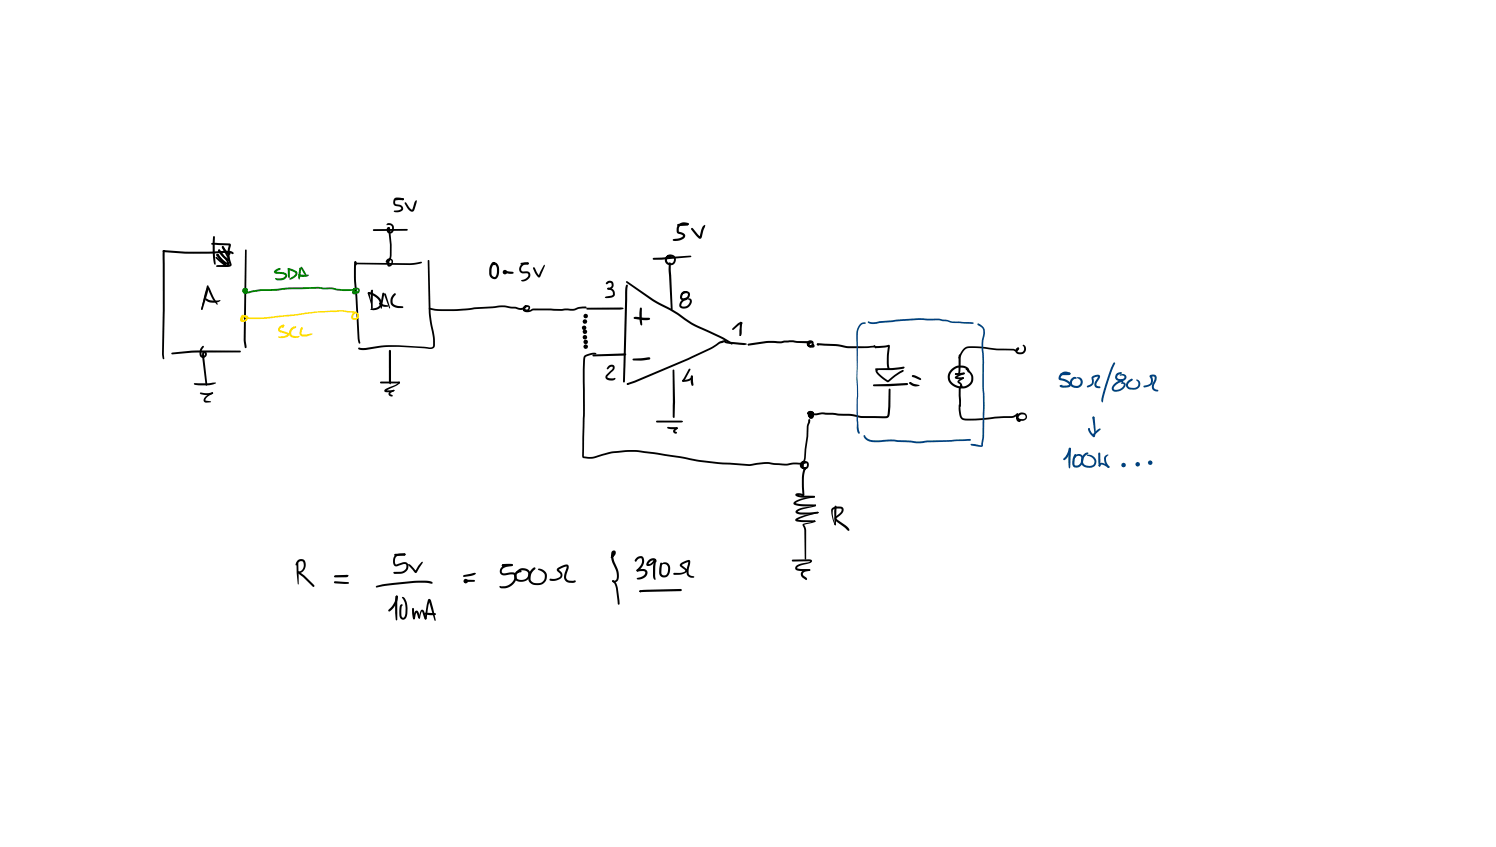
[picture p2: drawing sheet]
<svg xmlns="http://www.w3.org/2000/svg" width="449mm" height="254mm" viewBox="0 0 449 254" stroke-linecap="round" stroke-linejoin="round" font-family="sans-serif">
<g fill="#000">
<path d="M118.6 59.5h2.3l.3 .2a.93 .93 0 0 1-1.3 .3l-1.3 .1-.3-.3zM120.7 59.5h.4l-.1 .5h-.3zM118.3 59.5l.8-.3 1.9 .3 .2 .2-.3 .3-1.5-.2-.8 .2v1.1l1.3 .3a1.13 1.13 0 0 1 1 1.3 1.13 1.13 0 0 1-1.3 .9h-1.2l-.3-.3 .2-.2 1.3-.1 .7-.4-.3-.6-1.1-.2a1.35 1.35 0 0 1-.6-2.3zM48.9 75.1l7.5 .4 12.6-.3a1.02 1.02 0 0 1 1 .9l-1.4-.3-13.1 .3-6.4-.5-.3-.3zM48.9 75.2l.4-.2 .3 .3-.2 .6-.1 31.6-.3 .2-.2-.1-.2-1.4 .2-12.9v-17zM63.4 72.9l5.4 .1 .5 .4a9.2 9.2 0 0 0 .2 5.9l-.2 .5-.8 .2-3.5 .1-.2-.3 .5-.3h3.6a8.9 8.9 0 0 1-.2-6l.1 .1-5.2-.2zM64 70.9h.4l.1 .2-.1 4.5 .3 3.4-.2 .4-.4-.5-.3-2.5v-3.7zM64.7 77.1h.4l2.6 2.2 .1 .4h-.4l-1.6-1.2-1.1-1zM65.1 76.2h.4l-.1 .5h-.4zM65 76.3l.2-.2 .3 .5-.3 .2zM65.5 74.9l.3-.1 .3 .3 2.3 3.1 .4 .8a.57 .57 0 0 1-.5 .6 .57 .57 0 0 1-.6-.4l-1.4-1-1.2-1.4-.1-.6 .5 .2a7.7 7.7 0 0 0 3 2.6l-.2 .1-.4-.8-2.4-3zM65.6 74.9h.3v.5l-.4-.1z"/>
<path d="M65.4 75l.3-.2 .3 .3a6.5 6.5 0 0 0 2.7 2.6l.2 .1a.46 .46 0 0 1-.3 .5 .46 .46 0 0 1-.6-.3 5.7 5.7 0 0 1-2.6-3zM66.6 73.9h.5l.8 1.3 .9 .6-.2 .1 .5-.1v.4l-.2 .2a2.21 2.21 0 0 1-2-1.5l-.4-.7zM65 76.2l.6 .2 2.2 3v.3l-.5-.1-2.3-3zM67.4 79.4l.4-.1v.4h-.4zM66.6 73.9h.5l1.6 3.1 .3 .9-.3 .4-2.1-4.1zM68.5 77.8h.4v.4h-.4zM73.6 74.9l.2-.1 .2 .3-.3 26.8 .3 2.2-.3 .3-.3-.2-.3-2.3zM106.4 78.4h.3l.1 .5h-.3zM106.4 78.4l.5 .2 .1 .8-.2 .2-.2-.2zM106.4 78.5l.2-.1 .3 .2-.1 5.3 1 17.6 .3 1.3-.3 .3-.3-.4-.2-1.2-.7-12.6a49.4 49.4 0 0 1-.3-10.3zM106.9 78.8l16.1 .1 3.4-.4 .2 .2-.9 .4-2.7 .4-16-.2zM111.9 68.8l10.1-.1 .4 .2-.4 .3-9.9 .1-.2-.1z"/>
<path d="M116.1 67.1a1.4 1.4 0 0 1 2.1 1.2l-.1 .9a1.06 1.06 0 0 1-1.7 .7 1.06 1.06 0 0 1 .1-1.8l.4 .2-.3 .4 .1 .6 .6 .1 .3-.5-.1-1-.5-.4-.9 .1zM116.6 68.2l.3 .2-.1 .3-.3-.1zM116.5 68.3l.5 .2a34.9 34.9 0 0 1 .4 8.6 1.5 1.5 0 0 1-1.5 1.7 1.07 1.07 0 0 1 1.3-1.3 1.07 1.07 0 0 1 .5 1.8 .77 .77 0 0 1-.9 .7 .77 .77 0 0 1-.6-.9l.3-.7 .3 .2v.8a.81 .81 0 0 0 .4-1.4h-.6l-.4 .5-.1-.2a1.29 1.29 0 0 0 .8-1.3 33.3 33.3 0 0 0-.5-8.4zM116.5 68.3l.4 .1-.3 .4zM121.4 60.7l.4 .1 1.5 2 .3 .1 .2-.5a3.3 3.3 0 0 1 .9-2.3l.2-.1 .1 .3-.7 2.6a.99 .99 0 0 1-1 .6 .99 .99 0 0 1-.9-.8l-1-1.7zM128.4 78h.2l.2 .2 .4 15.6 .3 2.9a18.7 18.7 0 0 1 .9 7.2l-.4 .5-.9 .3-9.5-.7-4.5 .1-6.2 .9-1.1-.1-.4-.4 .3-.3 1.9 .1 6.9-.8 12.4 .7 .9-.3a6.3 6.3 0 0 0-.1-3.4l-1.1-6.7zM147.6 78.8v-.1a.47 .47 0 0 1 .8 .1 .47 .47 0 0 1-.5 .7l-.1-.5 .3 .2-.6 1.4-.1 1.6 .3 .6 .6 .3a.66 .66 0 0 0 .6-.8l.1-2.1-.5-.9-.3-.1-.2 .1a.45 .45 0 0 1 .1-.6 .45 .45 0 0 1 .6 0l.5 .5 .4 .8v2.1a1.47 1.47 0 0 1-1.3 1.6l-.8-.3-.6-.8a4.6 4.6 0 0 1 .6-3.8zM156.2 78.9l2.1-.2 .3 .3a.81 .81 0 0 1-1.1 .3l-1.1 .1-.2-.1zM156.3 79.3l1.2-.6h.9l.2 .3-.3 .3h-.4a1.26 1.26 0 0 0-1.4 .6 1.26 1.26 0 0 0 .2 1.5h1.2a1.16 1.16 0 0 1 1.1 .7 1.16 1.16 0 0 1-.2 1.3 1.84 1.84 0 0 1-2.4 .8l.2-.2a1.62 1.62 0 0 0 1.8-1.8l-.3-.2-1.6-.1a1.5 1.5 0 0 1-.2-2.6zM195.9 77.4l11.1-.7 .4 .2-.3 .2-8.7 .8h-2.3l-.2-.1zM200.7 78.8h.4l.1 .2 .6 13.7-.3 .4-.3-.4-.7-11.7zM199.9 76.8a1.65 1.65 0 0 1 2.7 .2 1.65 1.65 0 0 1-1.2 2.5 1.65 1.65 0 0 1-1.8-2l.7-.9 1.1-.1-.1 .5-.9 .3-.3 .8 .4 .7 1 .1 .4-.3 .3-.6-.1-.6-.4-.3a1.48 1.48 0 0 0-1.9 .6l-.3-.3z"/>
<path d="M203.2 67.3l3-.4 .4 .3-.5 .4-2.7 .2-.2-.1zM203.5 67.4a2.24 2.24 0 0 1 3.1-.2l-.1 .2-.5 .1a1.69 1.69 0 0 0-1.8 .1 1.69 1.69 0 0 0-.6 1.9l.7 .1a1.07 1.07 0 0 1 1.2 .8 1.07 1.07 0 0 1-.6 1.3 4.1 4.1 0 0 1-3 .5l.1-.5a4.1 4.1 0 0 0 2.7-.7l.2-.3-.2-.2-1.3-.4-.4-.4a2.59 2.59 0 0 1 .5-2.3zM207.4 68.4h.4l2.2 2.6h-.2l.6-2.2 .5-1 .5-.4 .1 .3-.9 3.1a.64 .64 0 0 1-.3 .7 .64 .64 0 0 1-.8-.2l-2.2-2.5zM62.2 86.1a.53 .53 0 0 1 .7 .4l1.1 2.4 1.3 2.3-.2 .2a12.8 12.8 0 0 1-2.8-4.8l.3-.1-.8 1.7-1 4.5-.3 .3-.2-.3 1.2-5zM61.6 89.6l.2-.1a5.4 5.4 0 0 0 4 .5l.3 .1a3.6 3.6 0 0 1-4.5-.3zM62.1 85.6l.5 .3-.2 1.5-1.6 5.3-.3 .3-.2-.4zM110.4 87.6a3.8 3.8 0 0 1 4 4.2l-.2 .3a2.93 2.93 0 0 1-3 .8v-.3a3.4 3.4 0 0 0 2.4-.8 1.88 1.88 0 0 0-1-2.8l-2.2-.9zM110.3 87.8l.3-.2 .3 .3 .7 3.5 .1 1.1-.2 .2-.2-.2v-1.2zM111.3 87l.3-.1 .3 .3-.1 5.3-.3 .2-.2-.2zM113.7 90.9l.3-.1 2.5 1a2.3 2.3 0 0 1-2.8-.7zM114.8 87.8h.4l.1 .3-.9 4.5-.2-1.6zM115.3 88l.4 .1 1.3 4.1-.1 .3-1.7-4.2z"/>
<path d="M117.9 88.3l.3-.3h.5v.4l-.4 .4a1.58 1.58 0 0 0-.6 1.6 1.58 1.58 0 0 0 1.2 1.2l1.8 .2 .3 .3-.3 .3h-1.2a2.26 2.26 0 0 1-2.3-1.5 2.26 2.26 0 0 1 .7-2.6zM128.7 92.4a45.7 45.7 0 0 0 13.6-.2l6.2-.4a13.2 13.2 0 0 1 5.6 .2l1.9 .4 .9-.2 .3 .3-.2 .3-.7 .2-1.7-.5h-1.5a10.6 10.6 0 0 0-5.4-.1l-5.4 .3a44.1 44.1 0 0 1-13.4 .1l-.3-.1zM151.3 81.3l2.5 .2 .3 .3-.3 .3h-1.3l-1-.3zM157.2 91.8a.98 .98 0 0 1 1.5-.1 .98 .98 0 0 1-.4 1.6 .98 .98 0 0 1-1.3-.9l.2-.5 .3-.2 .6 .2-.5 .3v.5l.7 .1 .2-.6h-.9l-.2 .5 .1 .2a3.1 3.1 0 0 0 2.5-.4l8.5 .2 1.7-.2a4.5 4.5 0 0 0 3.4-.4l2.1-.2 .2 .1v.4a8 8 0 0 0-3.8 .8l-12.3-.1a1.87 1.87 0 0 1-3-.3zM159.9 80.2l.5 .1 1.4 2.4h-.3l.6-1.4 1.1-1.9 .2 .1-1.1 3a.63 .63 0 0 1-.6 .7 .63 .63 0 0 1-.7-.6l-1.1-2.1zM175.9 92.4l10.3-.2 .9 .3-.2 .2-1 .1-9.8 .1-.2-.1zM181.8 84.7l.3-.2a1.3 1.3 0 0 1 2 .8 1.3 1.3 0 0 1-1.5 1.6l-.5-.3 1.2-.6 .1-1-.7-.2-.7 .5-.3-.3zM182.2 86.4h1.1l.8 .6 .3 1.3-.4 .7-1.4 .4-1.2-.2 .3-.3 1.6-.2 .6-.4-.3-1-1.3-.5zM187.8 84.4l.4-.1 8 5.5 7.2 4 4.1 2.9 3.4 1.7a40.2 40.2 0 0 1 8.9 4.6l-.5 .3-3.5-2-8.6-4.1-4.1-2.9-7.4-4.1-7.8-5.4zM187.8 85.6l.2-.3 .3 .3-.9 28.8-.2 .3-.3-.3 .6-27.3zM190.1 95.1l.7-.1 3.9 .3 .3 .3a2.49 2.49 0 0 1-2.1 .4l-1.7-.2a.71 .71 0 0 1-1.1-.7zM192 92.3h.5v.2l.1 4.9-.2 .2-.3-.2-.3-1.8z"/>
<path d="M204.5 87.7l1.3-.4 .4 .3-.3 .2-.8 .2-.3 .5a.66 .66 0 0 0 0 .9 .66 .66 0 0 0 .9 0l.6-.7v-.7l-.9-.1-.9 .5a.7 .7 0 0 1 .7-1 1.25 1.25 0 0 1 1.7 .5 1.25 1.25 0 0 1-.5 1.7 1.35 1.35 0 0 1-2.1 .2 1.35 1.35 0 0 1 .1-2zM204.3 90.2l1.3-.9h.6l-.2 .4a2.26 2.26 0 0 0-1.6 1.9l.3 .3a1.68 1.68 0 0 0 2.1-1.9l-.6-.3a.93 .93 0 0 1 1.3 .2 .93 .93 0 0 1-.2 1.3 2.06 2.06 0 0 1-3.5 .6l.1-.8zM219.8 98.4l1.5-1.4 .8-.4a.35 .35 0 0 1 .4 0 .35 .35 0 0 1 .1 .4l-.4 .1h.2l-2.5 1.8-.3-.1zM222 96.6h.4l.1 .2v3.2l-.5 .8-.2-.2zM51.5 105.8l7-.7h13.5l.3 .3-.3 .3-14.4 .1-5.9 .5-.3-.1zM58.2 115l6.6-.2-.8 .5-1.7 .3-3.9-.2zM60 117.8l2.2 .1 1.5-.2 .2 .2-.9 .5-1.3 .1-1.5-.3zM60.7 103.8l.2-.1 .3 .3-.6 1-.1 1.4 .2 .3h.4l.4-.5-.2-.3 .8 8.9v.7l-.2 .2-.3-.8-1-8.6a.8 .8 0 0 1 1.1-.8 .8 .8 0 0 1 .1 1.4l-.6 .4a1.15 1.15 0 0 1-1.2-.4 1.15 1.15 0 0 1-.1-1.2l.2-1.1zM61.6 119l2-1.3 .3 .2-.9 .6a2.14 2.14 0 0 0-1.4 1.5l1.7 .5-1.5 .3a.93 .93 0 0 1-.8-.9 .93 .93 0 0 1 .6-.9zM63.5 117.7l.4 .1-.2 .3-.2-.1zM114.1 114.5l5.6-.1 .3 .3-.3 .3h-5.4l-.2-.1zM116.7 105l.3-.1 .3 .3v9.5l-.2 .6-.4-.8z"/>
<path d="M116.8 117.6l1.4-.7 .2 .2-.2 .2-1.1 .7 .7 .6a.76 .76 0 0 1-1 .1 .76 .76 0 0 1 0-1.1zM115.5 116.8l3.2-1.4 .8-.7a.3 .3 0 0 1 .3-.2 .3 .3 0 0 1 .3 .3 .3 .3 0 0 1-.4 .3l-3.9 2.1-.1-.2h1.9a.35 .35 0 0 1 .4-.1 .35 .35 0 0 1 .2 .4 3.3 3.3 0 0 1-2.9 0zM177.8 106.4l9.6-.5 .1 .2a.32 .32 0 0 1 .3 .4 .32 .32 0 0 1-.5 .1l-9.3 .3-.2-.1zM178.4 106l.2-.2 .2 .3-.2 .2zM178.5 105.9l.3 .2v.1zM175.3 106.6l.2-.1a3.5 3.5 0 0 1 3.4-.4l-3 .8-.4 .8-.3 29.2a7 7 0 0 0 4-.3 32.2 32.2 0 0 1 14.1-1.3l10.7 1.5 5.6 1.1 7.1 .8 8 .5 5-.6 5.8 .5 2.5-.4 2.3 .1 .6-.5 .2-.7 .8-6.7 .1-3.2 .4-1.8 .3-.3 .4 .3-.6 2-.1 3-.7 6.4a2.33 2.33 0 0 1-1.1 2h-2.6l-2.5 .3-5.8-.5-5 .6-8-.4-7.2-.8-5.6-1.2-9.3-1.3a31.6 31.6 0 0 0-10.4-.1l-2.8 .6a11.9 11.9 0 0 1-4.9 1.1l-1.6-.2-.3-.7 .3-12.8-.1-13 .2-3.3zM182.5 109.8a1.07 1.07 0 0 1 1.7-.2 1.07 1.07 0 0 1-.4 1.7l-1.6 1.5v.3l.7 .3h1.7a.58 .58 0 0 1-.7 .7l-1.6-.2-.7-.6 .2-.8 2-2.1v-.4h-.5l-1.1 .8-.2-.4zM188.1 115h.4l-.1 .3h-.4zM188.1 114.9l18.2-7.5 7-3.3 2.4-1.6 1.3-.5a.53 .53 0 0 1 .1 .8 .53 .53 0 0 1-.7 .1l-3.4 2-6.4 3-16.2 6.9-2.1 .6-.3-.1zM188.1 115l.5 .2-.4 .2zM189.8 107.6l4.9-.5 .4 .4a3.6 3.6 0 0 1-2.7 .6h-2.4l-.2-.1zM201.8 110.9l.3-.1 .2 .3 .2 9.5-.1 4.4-.3 .4-.3-.4z"/>
<path d="M204.7 114l2-.4 .5-.3 .1-.6a.47 .47 0 0 1 .5 .3 .47 .47 0 0 1-.1 .5l-.2 .2a3.4 3.4 0 0 1-2.7 .8zM204.7 114l.5 .1-.1 .3-.5-.1zM206.6 110.7l.4-.1 .1 .3-1.5 2.8-.7 .8a.53 .53 0 0 1-.2-.5 .53 .53 0 0 1 .3-.5zM207.3 112.7l.2-.1 .3 .3 .2 2.5-.3 .3-.3-.2-.2-.7zM217.2 102h.5l-.2 .5 .2-.3 6.2 .8 .1 .2-.1 .2a7.5 7.5 0 0 1-3.8-.2l-1.8-.2a1.05 1.05 0 0 1-1.2-.7zM222.2 96.7l.5 .1-.6 2.1 .1 1.7-.2 .2-.2-.2v-1.4zM221.8 100.6l.2-.2 .2 .2-.2 .2zM224.3 103.2l5.5-.9 4.4 .1 2.6-.4 6.5 .3 .3 .3-.3 .4-5.5-.4-3.6 .4-3.9-.2-5.6 .8-.4-.1zM224.3 103.2l.3-.1 .2 .3-.3 .2zM242.3 102.4l.8-.4a1 1 0 0 1 .8 1.5 1 1 0 0 1-1.6 .2l.2-.9 .8-.5 .3 .3-.6 .5-.2 .5 .6-.3 .1-.5-.3-.2-.5 .2-.1 .5 .3 .3 .9 .1v-.1a.27 .27 0 0 1-.1-.5 .27 .27 0 0 1 .4 .2 .61 .61 0 0 1 .1 .8 .61 .61 0 0 1-.8 .1l-.8-.1-.4-.4-.2-.7zM245.1 103l5.6 .2a36 36 0 0 0 11.3 .5l.3-.2a.37 .37 0 0 1 .2 .4 .37 .37 0 0 1-.3 .3l-1.6 .1a27.8 27.8 0 0 1-10-.5l-5.3-.3-.3-.2zM245.1 103.1h.4l.1 .5-.5-.1z"/>
<path d="M261.9 115.4l10.1-.5 .4 .3-.4 .3-5.4 .3h-4.5h-.2zM262.4 104.1l.2-.3 .3 .4-.3 .2zM262.5 103.9l3.4-.3a.63 .63 0 0 1 .9-.1 .63 .63 0 0 1 .1 .9l-.3 3.3 .2 2.8-.3 .3-.3-.2-.1-.9-.1-2.4 .3-3.5 .3 .2-4 .4-.2-.3zM262.4 103.9l.5 .1v.4l-.4-.1zM262.6 110.5l4.9-.1 3.6-.5 .3 .3-.3 .3-3.6 .5h-4.7l-.3-.2zM262.6 111l.7-.4 .2 .3-.5 .4 .1-.2a7.8 7.8 0 0 0 3.3 3l1.9-1.7a4.7 4.7 0 0 1 2.5-1.5l.3 .3-.2 .3-2.3 1.4-2.1 1.7a7.4 7.4 0 0 1-3.9-3.5zM243.1 124.5l.8-.6 2.9-.2 8.2 .4 3.5 .7h7.4l.3-.5 .2-2.2 .1-5.3 .3-.3 .3 .3-.2 7.2-.2 .9-.6 .5h-7.6l-3.6-.7-8.1-.5-3.1 .5a.41 .41 0 0 1-.4 .2 .41 .41 0 0 1-.4-.2zM272.8 114.6l3.1 1-1.2 .3-.8-.1-1-.7zM273.6 112.5h.7l1.2 .5 .7 .4v.5l-.2 .1-2.2-.9-.3-.3zM196.9 126.2l7.6-.1 .4 .4-.2 .2-.2-.2v.2h-7.4l-.3-.3zM200.2 128.1h1.6a1.15 1.15 0 0 1 1.5 .3l-.4 .3a4.4 4.4 0 0 1-2.8-.4zM202.1 128.8l.9-.7 .2 .1v.4l-.7 .7 .2 .1a.34 .34 0 0 1 .1 .6 .34 .34 0 0 1-.5-.1l-.2-.1a.68 .68 0 0 1 0-1z"/>
<path d="M202.8 128.2l.5 .1-.1 .3-.5-.1zM240.3 138.5a1.3 1.3 0 0 1 1.8-.2 1.3 1.3 0 0 1 .3 1.8 1.3 1.3 0 0 1-1.8 .3 1.44 1.44 0 0 1 .6-2.1l.5 .6-.3 .2-.4-.3 .2 .1-.1 1.2h.6l.3-.4a.76 .76 0 0 0-.7-.9 .76 .76 0 0 0-.8 .9l.2 .3a.78 .78 0 0 1 1 .6l-.1 .3a18.6 18.6 0 0 0-.4 7.6l-.2 .2-.3-.3a15.7 15.7 0 0 1 .5-8l.2 .2a1.2 1.2 0 0 1-1.4-.6 1.2 1.2 0 0 1 .3-1.5zM242.2 123.6l.3-.1a1.02 1.02 0 0 1 1.3 .5 1.02 1.02 0 0 1-.4 1.3 1.07 1.07 0 0 1-1-1.6 1.1 1.1 0 0 1 1.5-.1 1.1 1.1 0 0 1 .1 1.5 .84 .84 0 0 1-1.2 .4 .84 .84 0 0 1-.2-1.3 .77 .77 0 0 1 .8-.9 .77 .77 0 0 1 .7 1l-.9 .7-.3-.3 .7-.5v-.2h-.2l-.2 .5v.5l.4-.3-.1-.7-.5-.2-.1 .7 .4 .2-.3-.6-.9 .1zM238.7 148.1l1.3-.2 1.1 .3 .1 .2-.2 .3-1.1-.3-.8 .1v-.3l1.5 .4 3.6 .1 .3 .3-.4 .2h-3.9l-1.4-.5-.2-.3zM238.2 150.6l.9-.6 1.7-.6 3.4-.7 .3 .2-.1 .3a12.4 12.4 0 0 0-5.8 1.7l-.1-.1a18.5 18.5 0 0 0 6.1 .5l.2 .4a16 16 0 0 1-6.4-.3l-.4-.4zM244.2 156.1h.2l.2 .2-.3 .2zM240.8 157.2l2.7-.7 .9-.4 .2 .2-1 .5-2.5 .6 .5 .7 .2 .9v8.7l-.2 .2-.2-.2-.1-8.7-.6-1.5zM244.4 151.4l.2-.1 .2 .3-.4 .2zM238.8 153.1l1.7-.8 2.7-.4 1.3-.6 .3 .3-1.1 .5-3.3 .8-1.1 .6a16.6 16.6 0 0 0 6 0l.3 .2-.3 .2a13.4 13.4 0 0 1-6.4 .1l-.3-.5zM238.7 155.6l.1-.1a21.7 21.7 0 0 1 6.4-1.9l.4 .1-.3 .2a20.1 20.1 0 0 0-6.2 2.1l-.1-.2 5.3 .3 .3 .2-.3 .3-5.1-.2a.49 .49 0 0 1-.6-.2 .49 .49 0 0 1 .1-.6zM245.1 153.7l.2-.2 .3 .2-.3 .2zM249.6 152.4a2.83 2.83 0 0 1 3.4 0v.2a2.29 2.29 0 0 1-1.5 2.4l-.6 .4 .1 .3 3.1 2.2 .7 1.2-.2 .2-.3-.2-3.6-2.8a.87 .87 0 0 1-.2-1.3l.6-.5a1.69 1.69 0 0 0 1.3-1.8l-.2-.2a2.61 2.61 0 0 0-2.3 .4 6.9 6.9 0 0 0 .7 4.3l-.1 .3a7.3 7.3 0 0 1-1-5z"/>
<path d="M250.4 157.2l.3 .1-.1 .2-.3-.2zM250.4 151.7h.4l.1 .2-.2 5.4-.2 .2-.2-.2-.1-3.8zM237.6 167.9l5-.2a.63 .63 0 0 1 1 .5 .63 .63 0 0 1-.7 .7l-2.9 .7-.7 .4-.2 .4 3.7 .3 .2 .1-.1 .4-3.6-.1a.94 .94 0 0 1-.7-1 .94 .94 0 0 1 .9-.8l3.1-.7 .5-.4-5.3 .2-.2-.1zM240.5 171.4l1.1-.5 1.4-.1-.1 .4-1.5 .3-.6 .5 .2 .6 1 .8v.5l-.2 .1-1.4-1.1-.2-.9z"/>
<circle cx="49.1" cy="75.3" r=".31"/>
<circle cx="158.3" cy="79" r=".29"/>
<circle cx="206.2" cy="67.2" r=".34"/>
<circle cx="119.7" cy="114.7" r=".26"/>
<circle cx="273" cy="114.9" r=".29"/>
<circle cx="243.2" cy="124.7" r=".29"/>
</g>
<circle cx="151.5" cy="81.6" r=".71" fill="#000"/>
<g fill="#008000">
<path d="M72.8 86.6l.4-.2a.86 .86 0 0 1 1.2 .9 .86 .86 0 0 1-1.4 .6l.2-1 .6-.4h.3l.1 .2-.6 .6v.4l-.2-.1 .4-.2v-.4l-.5-.1v.4a2.57 2.57 0 0 0 2.1-.2l2.9-.4 5-.1 3.2-.4 8.9-.2 1.6 .2h2.6l3.4 .6 2.6-.1 .5-.3 .3 .3-.6 .5-2.6 .1-3.7-.6-2.5 .1-1.6-.3-8.9 .3-3.1 .4-5 .1-2.9 .4a1.97 1.97 0 0 1-2.9-.5z"/>
<path d="M106 86.4l.3 .1v.4h-.3z"/>
<path d="M106 86.5l.4 .1 .2 .9h.7l.1-.6-.8-.1-.4 .8h.4l.2-.4a.29 .29 0 0 1 .5-.1 .29 .29 0 0 1 0 .5l-.4 .5a.79 .79 0 0 1-1.1 0 .79 .79 0 0 1 0-1.1l.2-.3a1.02 1.02 0 0 1 1.6-.3 1.02 1.02 0 0 1-.2 1.6 1.02 1.02 0 0 1-1.5-.9z"/>
<path d="M82.3 81.1l1.6-.7 .3 .3-.2 .3-1.3 .6v-.2l1.9 .2a1.12 1.12 0 0 1 1.3 .4 1.12 1.12 0 0 1 0 1.3l-.2 .2a2.97 2.97 0 0 1-2.8 .5l-.4-.4 .2-.2 1.8 .1a.94 .94 0 0 0 1-.9l-.6-.4-1.9-.1a.59 .59 0 0 1-.7-.2 .59 .59 0 0 1 0-.8z"/>
<path d="M86.4 80.5l.2-.1 .3 .3v2.4l-.2 .3-.4-.7z"/>
<path d="M86.3 80.5a4.2 4.2 0 0 1 2.6 .8 .95 .95 0 0 1 0 1.5l-.8 .6-1.1 .5-.3-.2 .2-.3 1.2-.7 .5-.7-.3-.3-1.2-.5a.65 .65 0 0 1-.8-.7z"/>
<path d="M89.9 80.3h.4l.1 .3-.4 2.3a.51 .51 0 0 1 .1 .5 .51 .51 0 0 1-.5 .3l-.1-.9z"/>
<path d="M90.2 80.1h.5l1 1.9 .3 .7-.1 .1-.7-.7-1-1.7z"/>
<path d="M89.5 82.3h2.9l.3 .2a2.84 2.84 0 0 1-3.3 0z"/>
</g>
<g fill="#fd0">
<path d="M72.6 94.5l.2-.1 .3 .3-.5 .8 .1 .5a.96 .96 0 0 0 1.2-.9l-.6 .1-.5 .6 .5 .1 .4-.3 .2-.3-.3-.1 .1-.4a.59 .59 0 0 1 .7 .4 .59 .59 0 0 1-.4 .7l-.5 .4a.85 .85 0 0 1-1.2-.3 .85 .85 0 0 1 .6-1.2l.4-.2a.85 .85 0 0 1 1.2 .4 .85 .85 0 0 1-.5 1.1 1.05 1.05 0 0 1-1.3 .5 1.05 1.05 0 0 1-.6-1.2z"/>
<path d="M73.6 94.9l.3-.1 .1 .4-.3 .1z"/>
<path d="M73.6 94.9l.6 .2a37.1 37.1 0 0 0 8.6-.3l13.2-1.5 5.7-.3 4.5 .4 1 .3-.4 .2-4.2-.5-6.5 .3-13.3 1.5a33.3 33.3 0 0 1-8.9 .3l-.3-.3z"/>
<path d="M105.9 93.9l.6-.4h.4l.3 .2-1.1 .8-.1 .8a.79 .79 0 0 0 1-.1 .79 .79 0 0 0 0-1l.1-.4a1.2 1.2 0 0 1 .1 1.9 1.2 1.2 0 0 1-1.9-.5z"/>
<path d="M84.8 97.5l.2-.1 .3 .3-.4 .6-.3-.2z"/>
<path d="M84.8 97.5h.4v.4h-.4z"/>
<path d="M83.9 97.9l.4-.3a.61 .61 0 0 1 1 .1l-1 .6-.3 .6 2.2 .8a.66 .66 0 0 1 .6 .6 .66 .66 0 0 1-.6 .7l-1.2 .4-1.5-.2 .1-.3 1.7-.1 .9-.5-1.8-.5a.98 .98 0 0 1-1-.7 .98 .98 0 0 1 .5-1.2z"/>
<path d="M87.4 98.4l1.2-.6 .3 .3-1.4 1.1-.2 .7 .2 .5 .7 .3 1.7 .1-.5 .4-1.1 .2a1.62 1.62 0 0 1-1.6-1.2 1.62 1.62 0 0 1 .7-1.8z"/>
<path d="M90.3 98.2l.3-.1 .2 .2-.3 1.2 .1 .8h1.1l1.7-.3 .4 .2-1.9 .7-1.5-.1a1.29 1.29 0 0 1-.4-1.9z"/>
</g>
<g fill="#000">
<path d="M286.5 112h.4v.4h-.4zM286.5 112l1.7-.2a.72 .72 0 0 1 1.2 .3l-2.6 .4-.3-.1zM289 104.6l.7-.5a16.6 16.6 0 0 1 7 .2l2.4 .2 4.8 .1 .8 .3 .4-.4 .1 .2 .2-.5 .3 .3-.4 .7-.6 .2-.8-.3-4.8-.1-2.5-.2a13.7 13.7 0 0 0-6.9-.2l-.8 .9-1.2 2-.2-.2 .1-.4zM287.5 107.3l.2-.2 .3 .2-.3 .2zM287.5 107.3l.2-.2 .2 .2-.2 .2zM287.8 106.3l.4 .1v.4h-.5zM287.7 106.4h.4l.1 .2-.1 4.6a.99 .99 0 0 1-.5 1.1 .99 .99 0 0 1-1.2-.1l1-.4zM288.1 115.5h.3l.2 .6h-.4zM288.1 115.5l.2-.1 .2 .3-.3 1v5.1l-.2 .2-.3-.2v-1.7a7.8 7.8 0 0 1 0-3.7zM288.3 115.7l.4 .2-.2 .3-.4-.3zM287.4 114l1.4-.8 .3 .1-.1 .3-1.3 .8 .8 .7 .1 1h-.4l-.2-.7-.4-.4a.56 .56 0 0 1-.4-.4 .56 .56 0 0 1 .2-.6zM288.6 113.3l.3-.2 .2 .3-.2 .2z"/>
<path d="M286.6 112.9l2.6-1.2 .1 .5-2.4 1.1v-.2h2l.2 .3-.3 .3a2.65 2.65 0 0 1-2.4-.4zM285.4 110.7a3.5 3.5 0 0 1 5.3 .1l.1 .6-.3 .3-.6-1a3.3 3.3 0 0 0-4.8 1.5 2.88 2.88 0 0 0 3.1 3.7 2.57 2.57 0 0 0 3-1.6 2.57 2.57 0 0 0-1.2-3.2l-.3-.3 .1-.3a3.1 3.1 0 0 1 2.1 3.8 3.1 3.1 0 0 1-3.8 2.2 3.5 3.5 0 0 1-3.5-4.8zM304.8 104.5l.6-.3 .3 .3-.6 .6 .3 .5 1.3-.1 .5-.7-.1-.7-.4-.5 .2-.2a1.53 1.53 0 0 1 .8 1.7 1.53 1.53 0 0 1-1.6 1.1h-.3a1.05 1.05 0 0 1-1.1-.5 1.05 1.05 0 0 1 .1-1.2zM287.6 121.3l.5 .2v1.2a3.1 3.1 0 0 0 .7 2.6l.1 .1a27.3 27.3 0 0 0 9.5-.4l2.7-.2a5 5 0 0 0 3.1-.3l1-.5 .2 .2-.2 .3a3.7 3.7 0 0 1-3.4 .8l-3.4 .2a30.4 30.4 0 0 1-9.7 .4 2.33 2.33 0 0 1-1.1-2.4zM305 124.1h.4v.4l-.4-.1zM305 124.1l.4 .1v.3a.89 .89 0 0 0 .2 1 .89 .89 0 0 0 .9 .2l1-.3 .1-.7a1.17 1.17 0 0 0-1.5-.3 1.17 1.17 0 0 0-.6 1.4l.6 .3a.5 .5 0 0 1-.5 .5 .5 .5 0 0 1-.5-.3 1.63 1.63 0 0 1 .8-2.5 1.63 1.63 0 0 1 2.2 1.4 1.74 1.74 0 0 1-1.8 1 1.74 1.74 0 0 1-1.5-1.4z"/>
</g>
<g fill="#004080">
<path d="M258 97.2l.9-.5h.6l.2 .2-.5 .2a2.7 2.7 0 0 0-1.9 3.2l-.1 12.7 .2 5.8-.1 7.1 .4 3.2a.62 .62 0 0 1-.1 1l-.4-.5-.2-1.3-.2-27.6a4.7 4.7 0 0 1 1.2-3.5z"/>
<path d="M259.1 130.5l.4 .1 .2 .5a3.2 3.2 0 0 0 2.7 1l4.9-.3 5.7 .3a16.7 16.7 0 0 0 6.1 0l11.9-.5 .2 .3-.2 .3-12.7 .4a12.9 12.9 0 0 1-5.3 .1l-5-.3-2.9 .1a7.2 7.2 0 0 1-5.3-.6l-.6-.7z"/>
<path d="M260.5 96.3l.1 .1a4.3 4.3 0 0 0 3.2-.1l11.6-.9 6.1 .2 2.6 .3a9.2 9.2 0 0 0 4.4 .6l3.1 .1 .5 .3-.5 .2-3.7-.2a10.9 10.9 0 0 1-4.4-.6l-2-.3h-6.1l-11.6 .9a3.5 3.5 0 0 1-3.6-.3z"/>
<path d="M293.2 97.1l.3-.1 .6 .3a2.76 2.76 0 0 1 1.2 3.7l-.4 2 .5 18.6-.2 9.3-.4 2.9-.7 .2-2.8-.4-.2-.3 .3-.2 3 .4 .3-2.4 .2-9.5-.3-15.5a12.9 12.9 0 0 1 .3-5.9 1.95 1.95 0 0 0-1.1-2.4l-.5-.3z"/>
<path d="M318.1 112l2.5-.2-.1 .2 .3-.3 .3 .4-.4 .4-2.4 .1-.2-.1z"/>
<path d="M318.1 112.1a2.13 2.13 0 0 1 3-.1l-.1 .3h-.4a1.58 1.58 0 0 0-2.4 .9l-.1 .3 .8 .1a2.33 2.33 0 0 1 2.4 1.8l-.2 .4-.5 .3h-2.4l-.3-.3 .2-.3 .2 .2 1.5-.1 .7-.1 .1-.2-1-.9-1.5-.4a.91 .91 0 0 1-.7-.7 .91 .91 0 0 1 .5-.9z"/>
<path d="M317.9 115.6l.8-.1-.6 .5z"/>
<path d="M321.5 113.5l.6-.5a.51 .51 0 0 1 .7 .6h-.5a1.13 1.13 0 0 0-.7 1.5 1.13 1.13 0 0 0 1.5 .6h.2a1.25 1.25 0 0 0 .8-1.4 1.25 1.25 0 0 0-1.2-1 1.55 1.55 0 0 1 1.9 1.2 1.55 1.55 0 0 1-1.4 1.8 1.74 1.74 0 0 1-2-.3 1.74 1.74 0 0 1-.4-1.9z"/>
<path d="M327.6 113l.2-.2a1.49 1.49 0 0 1 2.2-.1l-.1 .7-.9 1.4-.1 .6 .1 .3 .8 .2 .3 .2a1.12 1.12 0 0 1-1.8-.4l.1-1.1 1-1.6-1.4 .4 .1 .5a1.68 1.68 0 0 1-1.2 2.1l-.6 .2-.3-.3 1.5-1z"/>
<path d="M334 108.8l.2-.2 .3 .3a61.2 61.2 0 0 0-3.6 11.4l-.1 .4-.4-.4a42 42 0 0 1 3.6-11.5z"/>
<path d="M334.9 112.1l1.3-.5 .3 .3-1.3 .7-.1 .6 .3 .4h1.3l.6-.4v-.3l-.3-.2h-1a.57 .57 0 0 1 .8-.6l.2 .1a1.12 1.12 0 0 1 .8 1.4 1.12 1.12 0 0 1-1.5 .7 1.32 1.32 0 0 1-1.6-.5 1.32 1.32 0 0 1 .2-1.7z"/>
<path d="M334.1 115.2a1.99 1.99 0 0 1 2.9-.7l-.2 .2h-.9a2.65 2.65 0 0 0-1.8 1.9l.1 .2a2.35 2.35 0 0 0 2.9-1.5l-.9-.3a.86 .86 0 0 1 1.4 0 .86 .86 0 0 1-.3 1.3 2.44 2.44 0 0 1-3.7 .7 1.45 1.45 0 0 1 .5-1.8z"/>
<path d="M338.3 114.3l1.1-.7 .4 .3-1.2 1-.3 .6 .1 .4a1.77 1.77 0 0 0 2.1 .4l.7-.4 .3-.7-.1-.6-.6-.6a.96 .96 0 0 1 1.2 .9 1.9 1.9 0 0 1-2.6 1.9h-.3a1.4 1.4 0 0 1-1.3-1 1.4 1.4 0 0 1 .5-1.5z"/>
<path d="M344.9 112.6l.3-.2a1.21 1.21 0 0 1 1.5 .2 1.21 1.21 0 0 1 .1 1.5l-.7 1.9 .2 .5 .6 .3a.37 .37 0 0 1 .5 .2 .37 .37 0 0 1-.1 .5 .37 .37 0 0 1-.5-.1 1.51 1.51 0 0 1-1.1-2.4l.6-1.1v-.8l-.2-.2-.8 .1 .1-.3a2.07 2.07 0 0 1 .3 2.3 2.07 2.07 0 0 1-2 1.1l-.5 .1-.3-.3 .7-.3a1.53 1.53 0 0 0 1.6-.9 1.53 1.53 0 0 0-.4-1.8z"/>
<path d="M327.8 125h.4l.2 .6 .2 3.2-.2 .8-.2-.2z"/>
<path d="M326.4 128.6l.2-.2 .3 .3-.2 .2z"/>
<path d="M326.6 128.4l.3 .2-.2 .3-.3-.3z"/>
<path d="M326.4 128.6l.4-.1 .4 .9 1 1.2-.3 .1 .2-.8 .4-.5 1.4-.9 .3 .2-1.5 1.5-.4 .9a2.92 2.92 0 0 1-1.9-2.4z"/>
<path d="M320.6 134.5l.3-.2 .3 .3a4.7 4.7 0 0 1-2 3.4l-.3-.3a5.7 5.7 0 0 0 1.7-3.2z"/>
<path d="M320.7 134.4l.4-.1 .1 .3-.2 5.4-.2 .5-.3-.4v-1.5z"/>
<path d="M322.3 136.3l.2-.2 .3 .3-.4 1.1a2.18 2.18 0 0 0 0 2l.1 .1a1.48 1.48 0 0 0 1.8-1.7v-.7l-.4-.5h-.7l-.7 .5a1.09 1.09 0 0 1 1.6-1 1.34 1.34 0 0 1 .8 1.4 2.05 2.05 0 0 1-.7 2.2 2.05 2.05 0 0 1-2.3 .1 3.3 3.3 0 0 1 .1-3z"/>
<path d="M325.2 136.2l.9-.5 .4 .3a2.87 2.87 0 0 0-1.6 2.1l.1 .9a1.85 1.85 0 0 0 1.8 .8 1.85 1.85 0 0 0 1.5-1.2 2.37 2.37 0 0 0-2.3-2.1 2.01 2.01 0 0 1 2.6 .9 2.01 2.01 0 0 1-.8 2.7 2.46 2.46 0 0 1-3.6-1.5l.3-1.4z"/>
<path d="M329.5 135.8l.2-.1 .3 .3 .1 3.6-.3 .3-.3-.3z"/>
<path d="M329.6 139.5l.3-.1 .1 .4-.3 .1z"/>
<path d="M329.8 139a2.63 2.63 0 0 1 3 1l-.5 .2a2.76 2.76 0 0 0-2.1-.9l-.2 .5h-.4z"/>
<path d="M332.3 139.9l.4-.1 .1 .3-.5 .1z"/>
<path d="M331.5 136.7a.58 .58 0 0 1 1-.2l-.6 .6a2.65 2.65 0 0 0 .8 2.7v.4a2.01 2.01 0 0 1-1.5-2.1v-.9z"/>
<circle cx="328" cy="125.2" r=".31"/>
</g>
<g fill="#004080">
<path d="M336.9 139.1l.6 .2-.3 .4-.4-.1z" fill-rule="evenodd"/>
<path d="M344.9 138.7l.2-.1 .1 .3-.1 .2z" fill-rule="evenodd"/>
<circle cx="337" cy="139.4" r=".32"/>
<circle cx="337" cy="139.5" r=".71"/>
<circle cx="341.2" cy="139.2" r=".3"/>
<circle cx="341.2" cy="139.2" r=".31"/>
<circle cx="341.3" cy="139.2" r=".71"/>
<circle cx="345.1" cy="138.9" r=".27"/>
<circle cx="345" cy="138.8" r=".71"/>
</g>
<g fill="#000">
<path d="M175.2 98.1l.2 .1-.2 .2-.2-.2z" fill-rule="evenodd"/>
<path d="M175.1 98.2h.3l-.1 .2z" fill-rule="evenodd"/>
<path d="M175.1 96.5l.3-.2 .2 .2-.2 .2z" fill-rule="evenodd"/>
<path d="M175.2 99.5l.2-.2 .2 .2-.2 .2z" fill-rule="evenodd"/>
<path d="M175.4 99.3l.2 .2-.2 .2-.2-.2z" fill-rule="evenodd"/>
<path d="M175.2 96.3h.2l.1 .3-.2 .1z" fill-rule="evenodd"/>
<path d="M175.4 94.7l.2-.2 .2 .2-.2 .3z" fill-rule="evenodd"/>
<path d="M175.3 94.8l.3-.2 .2 .2-.2 .4z" fill-rule="evenodd"/>
<path d="M175.4 94.6l.4 .3-.2 .1z" fill-rule="evenodd"/>
<path d="M175.4 100.9l.2 .2-.2 .1-.1-.1z" fill-rule="evenodd"/>
<path d="M175.4 100.9v.3l-.1-.1z" fill-rule="evenodd"/>
<path d="M175.5 102.6l.2-.2 .1 .2-.1 .1z" fill-rule="evenodd"/>
<path d="M175.7 103.7l.2 .2-.2 .2-.2-.2z" fill-rule="evenodd"/>
<path d="M175.5 102.6l.2-.2 .1 .2-.1 .1z" fill-rule="evenodd"/>
<path d="M175.7 103.8l.2 .2-.2 .2-.2-.2z" fill-rule="evenodd"/>
<path d="M175.5 103.9h.4l-.2 .3z" fill-rule="evenodd"/>
<circle cx="175.2" cy="98.3" r=".71"/>
<circle cx="175.4" cy="99.5" r=".71"/>
<circle cx="175.4" cy="96.4" r=".71"/>
<circle cx="175.7" cy="94.8" r=".71"/>
<circle cx="175.4" cy="101.1" r=".71"/>
<circle cx="175.7" cy="102.5" r=".71"/>
<circle cx="175.7" cy="104" r=".71"/>
<circle cx="139.7" cy="174.3" r=".71"/>
</g>
<g fill="#000">
<path d="M89.3 168.1a1.49 1.49 0 0 1 1.9-.2 1.49 1.49 0 0 1 .5 1.8 2.28 2.28 0 0 1-2.2 2.2l-.3-.3 .2-.2a1.78 1.78 0 0 0 1.6-1.2 1.78 1.78 0 0 0-.4-1.9l-.8 .1-.9 1.2-.3-.4zM89 168.7l.5 .2v6.4l-.5-3.5zM89.3 171.4h.4l1.6 1.2 2.8 2.7 .2 .3-.1 .3h-.4l-2.9-2.9-1.5-1.1zM100.4 172.6l3.8-.2a.37 .37 0 0 1 .3 .5 .37 .37 0 0 1-.5 .2h-3.5l-.3-.3zM100.3 174.4l4.1 .2 .3 .2-.2 .3h-.9l-3.1-.2-.3-.3zM112.9 175.7l2.8-.6 9-.9h3.6l1.3 .3 .2 .3-.3 .3-1.7-.3h-3.7l-8.4 .9-2.7 .5-.3-.3zM118.3 166.2l3-.2 .3 .3-.5 .3-2.6 .1-.2-.1zM118.8 178.7h.4v.5h-.4zM118.7 178.8l.3-.2 .3 .3-.1 6.9-.3 .3-.2-.3-.2-2zM121.1 166.1l.4-.1 .1 .5h-.5zM118.4 166.6l1.3-.6a1.74 1.74 0 0 1 1.9 .3l-.3 .3h-1.3a1.62 1.62 0 0 0-1.4 .9 1.62 1.62 0 0 0 .3 1.8l1.9-.7a1.18 1.18 0 0 1 1.7 1.3 2.24 2.24 0 0 1-2.3 2.2h-1.9l-.3-.3 .3-.3h1.9a1.52 1.52 0 0 0 1.4-.7 1.52 1.52 0 0 0 .1-1.6h-.7l-2.2 .6a1.39 1.39 0 0 1-.9-1.9zM122.5 169.2l.7 .3 1.6 1.8h-.3l1-1.7 .9-1.1 .4 .1-2 3.2-2.3-2.2z"/>
<path d="M139.1 172.5l2.5-.6a.84 .84 0 0 1 1.2 .1l-1 .6-2.6 .4-.3-.3zM139.4 174h.5v.4h-.5zM139.4 174l2.8-.1 .3 .3-.3 .3h-2.6l-.2-.1zM150.6 169.3l2.4-.2h.6l.3 .3-.4 .4-2.6 .1-.4-.3zM150.6 169.3h.5l.1 .6h-.6zM150.4 170.1l1.6-.7 1.8-.2-.2 .5-.8 .1a1.96 1.96 0 0 0-2.3 1.6l.2 .4 .6 .1a4.8 4.8 0 0 1 3.2 0 2.39 2.39 0 0 1-.7 3.5 4.1 4.1 0 0 1-3.6 1l-.4-.5 .6-.1a3.7 3.7 0 0 0 3.5-1.6 1.4 1.4 0 0 0 .1-1.9l-2.7 .3-.8-.2a1.37 1.37 0 0 1-.1-2.3zM154.7 171.5l.9-.5 .8 .1a.55 .55 0 0 1-.7 .6l-.1 .1a1.19 1.19 0 0 0-.6 1.6 1.19 1.19 0 0 0 1.6 .5 1.49 1.49 0 0 0 1.7-.9 1.49 1.49 0 0 0-.6-1.8l-.2-.1a1.87 1.87 0 0 0-2.1 .5l-.3 .3a.85 .85 0 0 1 .6-1.2 2.47 2.47 0 0 1 3.3 .8 2.51 2.51 0 0 1-.9 2.5 2.51 2.51 0 0 1-2.6 .4 1.71 1.71 0 0 1-.8-2.9zM159.6 170.6l.7-.5 .3 .4a3.2 3.2 0 0 0-1.2 3.8 2.65 2.65 0 0 0 3.8-.5l.1-.3a1.96 1.96 0 0 0-1.8-2.5l-.2-.3a1.66 1.66 0 0 1 2.2 .6 2.64 2.64 0 0 1 0 3.2 2.64 2.64 0 0 1-3 .9 2.22 2.22 0 0 1-1.9-3.3zM167.2 170.4h.1a3.4 3.4 0 0 1 3.1-.9l.2 .8-.7 2.2v.9l.8 .7 1.7-.1a.47 .47 0 0 1 .1 .7 .47 .47 0 0 1-.6 .1h-1.1a1.73 1.73 0 0 1-1.6-1.8l.8-3.1-2.4 1 1 .9 .1 1a3 3 0 0 1-3.8 1.2v-.4a4.1 4.1 0 0 0 3.1-.7l.1-.7-1.1-1.2zM183.6 165.3a.76 .76 0 0 1 1.1 .2 .76 .76 0 0 1-.3 1.1l-.8 .6-.3 .1-.2-.2 .8-1 .1-.4 .1 .1a4.6 4.6 0 0 0 .6 3.4l.5 1.2a3.3 3.3 0 0 1-.3 4.1l-.3 .1a.59 .59 0 0 1-.6 0 .59 .59 0 0 1-.3-.5l1-.2a3.2 3.2 0 0 0-.1-3.3l-.5-1.1a4.5 4.5 0 0 1-.5-4.2zM183.7 174.1l.4 .1v.3l-.5-.2zM183.7 174.1h.3l.7 .5 .6 1.7 .5 3.8 .1 1-.3 .3-.3-.3-.5-4.7-.4-1.2-.7-.7z"/>
<path d="M190.9 167.3a1.31 1.31 0 0 1 1.7-.5 1.31 1.31 0 0 1 .6 1.8l-.6 1.4-1.4 1.4a.42 .42 0 0 1-.3-.5 .42 .42 0 0 1 .4-.3 2.44 2.44 0 0 0 1.1-3.2h-.1a1.36 1.36 0 0 0-1.3 .8l-.1 .2a.46 .46 0 0 1-.5-.4 .46 .46 0 0 1 .4-.5zM191 170.9l1.9-.3 .8 .2a1.31 1.31 0 0 1-.2 2.3 2.36 2.36 0 0 1-2.6 .4l.3-.2a2.14 2.14 0 0 0 2.4-1.5l-.1-.3-.4-.2-2 .1zM191.8 177.2l.5-.1v.3l-.4 .1zM191.9 177.1l.4 .1-.1 .3-.4-.1zM191.9 177.1l12.3-.5 .3 .3-.3 .4-12.1 .3-.3-.3zM194.5 168a1.3 1.3 0 0 1 1.3-.7 1.3 1.3 0 0 1 1.1 .9l-.3 .5-.4-.6h-.7l-.7 .6-.3 .6-.1-.1a2.03 2.03 0 0 0 1.8-1.5l.5 .1-.1 .4a2.21 2.21 0 0 1-2.7 1.4l.1-.7zM196.2 167.8l.4-.1 .1 .5-.4 .1zM196.2 167.8l.2-.1 .4 .3-.3 4.6 .2 1.1-.4 .1-.3-.6a13.2 13.2 0 0 1 .1-5.2zM198.1 168.8h.4l.1 .2-.2 2.9 .6 .6a1.22 1.22 0 0 0 1.4-1.5v-.9l-.4-.7-.6-.2h-.9a1.48 1.48 0 0 1 1.8-.4 1.48 1.48 0 0 1 .7 1.7v.6a1.72 1.72 0 0 1-1 1.9 1.72 1.72 0 0 1-2.2-.6l-.1-1.7zM204.1 169a3.9 3.9 0 0 1 2.8-1l.1 .7-.4 1.9v1.5l.5 .5 1.2 .4-.2 .3h-.8a1.56 1.56 0 0 1-1.4-1.8l.5-3.1 .3 .1-2.3 .9 1.3 1a.94 .94 0 0 1 .3 1.1 .94 .94 0 0 1-1 .6l-2.8 .3-.3-.3 .3-.3h2.1l1.2-.5-.1-.4-1.4-1.1zM118.8 178.7a.65 .65 0 0 1 .6 .4 .65 .65 0 0 1-.1 .7l-1.3 2.6-1.1 .9h-.4v-.4l.6-.5a5.3 5.3 0 0 0 1.7-3.7zM120.6 179.1l.7 .2a5 5 0 0 1 .9 3.1v1.5a1.53 1.53 0 0 1-1.5 1.9h-.1a1.36 1.36 0 0 1-.8-1.3l.2-3a.41 .41 0 0 1 .4-.3 .41 .41 0 0 1 .4 .3l-.3 .4a4.7 4.7 0 0 0 .1 3.2l.4 .1a1.3 1.3 0 0 0 .6-1.3l-.1-2.9z"/>
<path d="M124.5 183.3a.65 .65 0 0 1 .8-.1 .65 .65 0 0 1 .3 .7l.3 1.5-.4-.1-.6-1.6-.5 1.8-.4 .1 .1-1.3zM124.1 185.2l.4 .2-.2 .3-.4-.3zM123.7 182.4l.2-.1 .3 .3 .3 2.8-.3 .3-.3-.2-.2-1zM126.3 183l.4-.2 .5 .5 .7 2.1-.3-.2 .4 .3-.2 .3-.5-.3-.7-2.2-.6 2-.2 .2-.3-.2zM125.6 185.1l.4 .2-.3 .2zM128.5 179.7l.4-.1 .4 .5 1.4 5.8-.2 .3-.2-.2-1.7-5.8 .3-.1-.9 5.4-.3 .3-.3-.3 .6-4.1zM127.4 183.8h2.3a.86 .86 0 0 1 1.1 .4 1.07 1.07 0 0 1-1.5 .3l-1.7-.2z"/>
<circle cx="139.6" cy="174.2" r=".33"/>
<circle cx="150.9" cy="169.6" r=".36"/>
<circle cx="191.2" cy="171.1" r=".3"/>
</g>
</svg>
